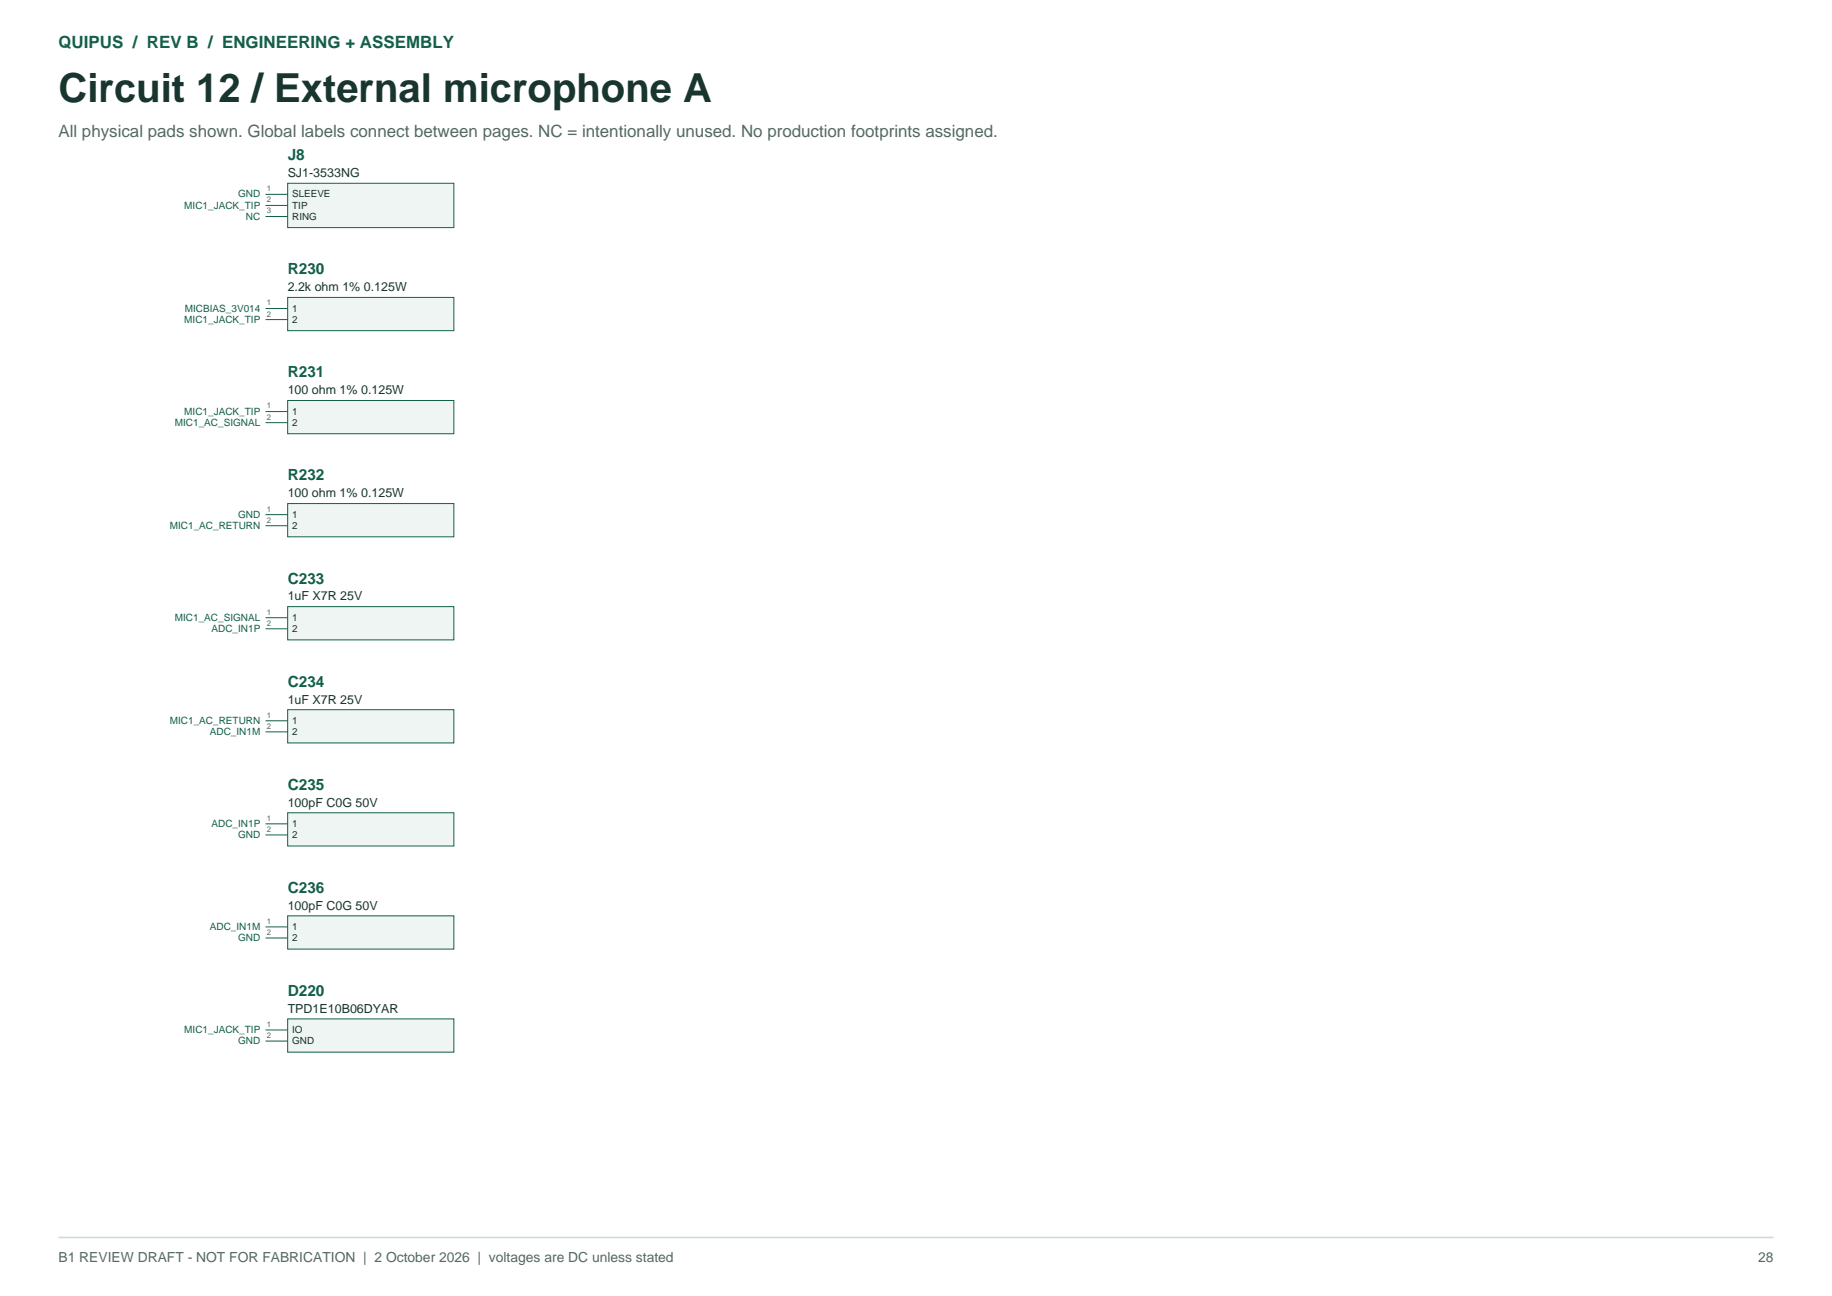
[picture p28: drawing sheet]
<svg xmlns="http://www.w3.org/2000/svg" width="420mm" height="297mm" viewBox="0 0 420 297" stroke-linecap="round" stroke-linejoin="round" font-family="sans-serif">
<defs><g id="words">
<text font-size="9.2" fill="#18352f" x="13.4" y="23.3">Circuit 12 / External microphone A</text>
<text font-size="3.9" fill="#135f4b" x="13.4" y="10.9">QUIPUS / REV B / ENGINEERING + ASSEMBLY</text>
<text font-size="3.9" fill="#556961" x="13.4" y="31.4">All physical pads shown. Global labels connect between pages. NC = intentionally unused. No production footprints assigned.</text>
<g font-size="3.5" fill="#135f4b">
<text x="66" y="36.7">J8</text>
<text x="66" y="62.9">R230</text>
<text x="66" y="86.5">R231</text>
<text x="66" y="110.1">R232</text>
<text x="66" y="133.7">C233</text>
<text x="66" y="157.3">C234</text>
<text x="66" y="181">C235</text>
<text x="66" y="204.6">C236</text>
<text x="66" y="228.2">D220</text>
</g>
<g font-size="3.2" fill="#556961">
<text x="13.4" y="289.2">B1 REVIEW DRAFT - NOT FOR FABRICATION | 2 October 2026 | voltages are DC unless stated</text>
<text x="403.1" y="289.2">28</text>
</g>
<g font-size="2.9" fill="#18352f">
<text x="66" y="40.6">SJ1-3533NG</text>
<text x="66" y="66.7">2.2k ohm 1% 0.125W</text>
<text x="66" y="90.4">100 ohm 1% 0.125W</text>
<text x="66" y="114">100 ohm 1% 0.125W</text>
<text x="66" y="137.6">1uF X7R 25V</text>
<text x="66" y="161.2">1uF X7R 25V</text>
<text x="66" y="184.8">100pF C0G 50V</text>
<text x="66" y="208.5">100pF C0G 50V</text>
<text x="66" y="232.1">TPD1E10B06DYAR</text>
</g>
<g font-size="2.3" fill="#135f4b">
<text x="42.2" y="47.8">MIC1_JACK_TIP</text>
<text x="54.6" y="45.2">GND</text>
<text x="56.4" y="50.3">NC</text>
<text x="42.4" y="71.4">MICBIAS_3V014</text>
<text x="42.2" y="73.9">MIC1_JACK_TIP</text>
<text x="42.2" y="95">MIC1_JACK_TIP</text>
<text x="40.1" y="97.6">MIC1_AC_SIGNAL</text>
<text x="54.6" y="118.6">GND</text>
<text x="38.9" y="121.2">MIC1_AC_RETURN</text>
<text x="40.1" y="142.3">MIC1_AC_SIGNAL</text>
<text x="48.5" y="144.8">ADC_IN1P</text>
<text x="38.9" y="165.9">MIC1_AC_RETURN</text>
<text x="48.1" y="168.4">ADC_IN1M</text>
<text x="48.5" y="189.5">ADC_IN1P</text>
<text x="54.6" y="192">GND</text>
<text x="48.1" y="213.1">ADC_IN1M</text>
<text x="54.6" y="215.7">GND</text>
<text x="42.2" y="236.7">MIC1_JACK_TIP</text>
<text x="54.6" y="239.3">GND</text>
</g>
<g font-size="2.3" fill="#18352f">
<text x="67" y="45.2">SLEEVE</text>
<text x="67" y="47.8">TIP</text>
<text x="67" y="50.3">RING</text>
<text x="67" y="71.4">1</text>
<text x="67" y="73.9">2</text>
<text x="67" y="95">1</text>
<text x="67" y="97.6">2</text>
<text x="67" y="118.6">1</text>
<text x="67" y="121.2">2</text>
<text x="67" y="142.3">1</text>
<text x="67" y="144.8">2</text>
<text x="67" y="165.9">1</text>
<text x="67" y="168.4">2</text>
<text x="67" y="189.5">1</text>
<text x="67" y="192">2</text>
<text x="67" y="213.1">1</text>
<text x="67" y="215.7">2</text>
<text x="67" y="236.7">IO</text>
<text x="67" y="239.3">GND</text>
</g>
<g font-size="1.8" fill="#556961">
<text x="61.2" y="43.8">1</text>
<text x="61.2" y="46.4">2</text>
<text x="61.2" y="48.9">3</text>
<text x="61.2" y="70">1</text>
<text x="61.2" y="72.5">2</text>
<text x="61.2" y="93.6">1</text>
<text x="61.2" y="96.2">2</text>
<text x="61.2" y="117.2">1</text>
<text x="61.2" y="119.8">2</text>
<text x="61.2" y="140.9">1</text>
<text x="61.2" y="143.4">2</text>
<text x="61.2" y="164.5">1</text>
<text x="61.2" y="167">2</text>
<text x="61.2" y="188.1">1</text>
<text x="61.2" y="190.6">2</text>
<text x="61.2" y="211.7">1</text>
<text x="61.2" y="214.3">2</text>
<text x="61.2" y="235.3">1</text>
<text x="61.2" y="237.9">2</text>
</g>
</g></defs>
<path d="M13.4 283.6h393.2" fill="none" stroke="#cbdbd2" stroke-width=".35"/>
<path d="M66 42h38.1v10.2h-38.1z" fill-rule="evenodd" fill="#eff5f2" stroke="#135f4b" stroke-width=".23"/>
<path d="M60.9 44.5h5.1M60.9 47.1h5.1M60.9 49.6h5.1" fill="none" stroke="#135f4b" stroke-width=".23"/>
<path d="M66 68.2h38.1v7.6h-38.1z" fill-rule="evenodd" fill="#eff5f2" stroke="#135f4b" stroke-width=".23"/>
<path d="M60.9 70.7h5.1M60.9 73.2h5.1" fill="none" stroke="#135f4b" stroke-width=".23"/>
<path d="M66 91.8h38.1v7.6h-38.1z" fill-rule="evenodd" fill="#eff5f2" stroke="#135f4b" stroke-width=".23"/>
<path d="M60.9 94.3h5.1M60.9 96.9h5.1" fill="none" stroke="#135f4b" stroke-width=".23"/>
<path d="M66 115.4h38.1v7.6h-38.1z" fill-rule="evenodd" fill="#eff5f2" stroke="#135f4b" stroke-width=".23"/>
<path d="M60.9 117.9h5.1M60.9 120.5h5.1" fill="none" stroke="#135f4b" stroke-width=".23"/>
<path d="M66 139h38.1v7.6h-38.1z" fill-rule="evenodd" fill="#eff5f2" stroke="#135f4b" stroke-width=".23"/>
<path d="M60.9 141.6h5.1M60.9 144.1h5.1" fill="none" stroke="#135f4b" stroke-width=".23"/>
<path d="M66 162.6h38.1v7.7h-38.1z" fill-rule="evenodd" fill="#eff5f2" stroke="#135f4b" stroke-width=".23"/>
<path d="M60.9 165.2h5.1M60.9 167.7h5.1" fill="none" stroke="#135f4b" stroke-width=".23"/>
<path d="M66 186.3h38.1v7.6h-38.1z" fill-rule="evenodd" fill="#eff5f2" stroke="#135f4b" stroke-width=".23"/>
<path d="M60.9 188.8h5.1M60.9 191.3h5.1" fill="none" stroke="#135f4b" stroke-width=".23"/>
<path d="M66 209.9h38.1v7.6h-38.1z" fill-rule="evenodd" fill="#eff5f2" stroke="#135f4b" stroke-width=".23"/>
<path d="M60.9 212.4h5.1M60.9 215h5.1" fill="none" stroke="#135f4b" stroke-width=".23"/>
<path d="M66 233.5h38.1v7.6h-38.1z" fill-rule="evenodd" fill="#eff5f2" stroke="#135f4b" stroke-width=".23"/>
<path d="M60.9 236h5.1M60.9 238.6h5.1" fill="none" stroke="#135f4b" stroke-width=".23"/>
<use href="#words"/>
</svg>
